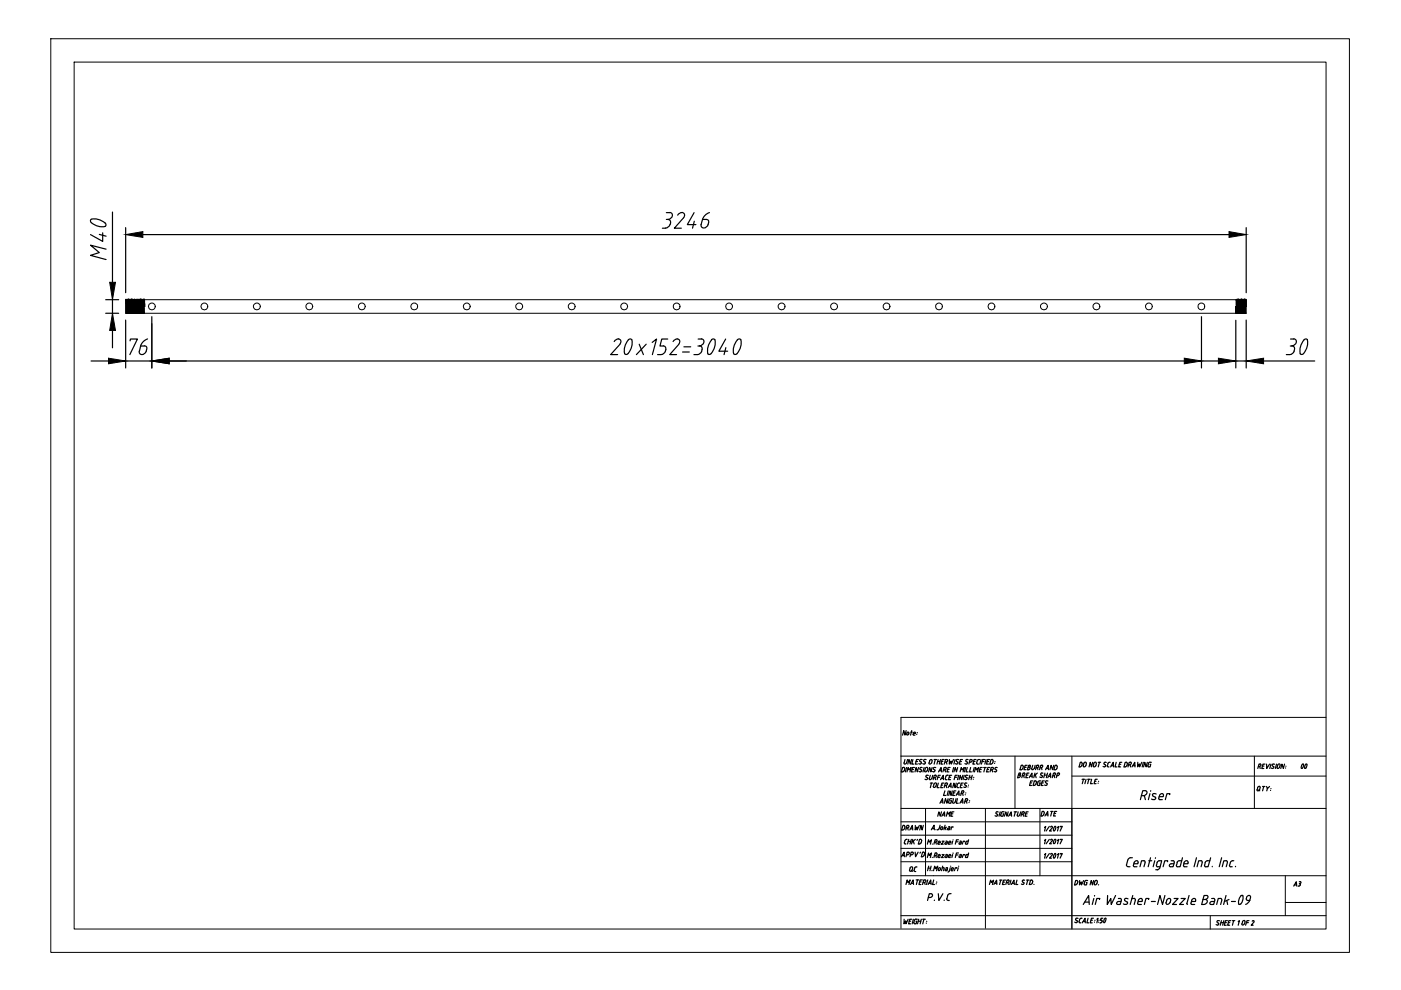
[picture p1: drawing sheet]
<svg xmlns="http://www.w3.org/2000/svg" width="297mm" height="210mm" viewBox="0 0 297 210" stroke-linecap="round" stroke-linejoin="round" font-family="sans-serif">
<!-- layer: 0 -->
<g fill="none" stroke="#000" stroke-width=".21">
<path d="M10.8 8.2h275.3v193.7h-275.3zM15.7 13.2h265.4v183.8h-265.4zM26.6 63.5v2.9h.2M26.6 63.5h.1M26.7 63.5l.1 2.9M26.7 63.5v.1M26.7 63.6h.1M26.7 63.6l.1 2.7M26.8 63.5l.1 2.9M26.8 63.5h.1M26.8 63.5l-.1 .1M26.8 66.3h.1"/>
<path d="M26.8 63.5l.1 .1M26.8 66.3v.1M26.8 66.3l.1 .1M26.9 63.6v2.7M26.9 66.4h.1M26.9 63.6h.1M26.9 66.3h.1M26.9 63.5l.1 2.9M26.9 63.5h.1M26.9 66.3v.1M26.9 66.3l.1 .1M26.9 63.5v.1"/>
<path d="M27 63.5v2.9M27 66.4h.1M27 63.5v.1M27 63.6h.1M27 63.6l.1 2.7M27.1 63.5v2.9M27.1 63.5h.1M27.1 66.3l-.1 .1M27.1 63.5l-.1 .1M27.1 66.3h.1M27.1 63.5l.1 2.9M27.1 63.5v.1"/>
<path d="M27.1 66.3v.1M27.1 63.6l.1 2.7M27.1 66.4h.1M27.1 63.6h.1M27.2 63.6v2.7M27.2 63.5h.1M27.2 66.3h.1M27.2 63.5l.1 2.9M27.2 66.3v.1M27.2 63.5l.1 .1M27.2 66.3l.1 .1M27.2 63.5v.1"/>
<path d="M27.3 66.4h.1M27.3 63.6h.1M27.3 63.6l.1 2.7M27.4 63.5v2.9M27.4 63.5h.1M27.4 66.3l-.1 .1M27.4 63.5l-.1 .1M27.4 66.3h.1M27.4 63.5l.1 2.9M27.4 63.5v.1M27.4 66.3v.1M27.4 63.6h.1"/>
<path d="M27.4 63.6l.1 2.7M27.4 66.4h.1M27.5 63.5l.1 2.9M27.5 63.5h.1M27.5 63.5l-.1 .1M27.5 66.3h.1M27.5 66.3v.1M27.5 63.5l.1 .1M27.5 66.3l.1 .1M27.6 63.6l.1 2.7M27.6 63.6h.1M27.7 66.3h.1"/>
<path d="M27.7 63.5v2.9v-2.9M27.7 66.3l-.1 .1M27.7 63.5h.1M27.7 66.3v.1M27.7 63.5l-.1 .1M27.7 66.4h.1M27.7 63.5v.1M27.7 63.6h.1M27.7 63.6l.1 2.7M27.8 63.5l.1 2.9M27.8 63.5h.1M27.8 66.3l-.1 .1"/>
<path d="M27.8 63.5l-.1 .1M27.8 66.3h.1M27.8 66.3l.1 .1M27.8 63.5l.1 .1M27.9 63.6h.1M27.9 63.6l.1 2.7M28 63.5h.1M28 66.3h.1M28 63.5v2.9M28 66.3l-.1 .1M28 63.5v.1M28 66.3v.1"/>
<path d="M28 63.5l-.1 .1M28 63.6l.1 2.7M28 66.4h.1M28 63.6h.1M28.1 63.5l.1 2.9M28.1 63.5h.1M28.1 66.3l-.1 .1M28.1 63.5l-.1 .1M28.1 66.3h.1M28.1 63.5l.1 .1M28.1 66.3l.1 .1M28.2 66.4h.1"/>
<path d="M28.2 63.6h.1M28.2 63.6l.1 2.7M28.2 63.5l.1 2.9M28.2 63.5h.1M28.2 63.5v.1M28.3 66.3h.1M28.3 63.5v2.9M28.3 66.3l-.1 .1M28.3 63.5v.1M28.3 66.3v.1M28.3 63.6l.1 2.7M28.3 66.4h.1"/>
<path d="M28.3 63.6h.1M28.4 66.3h.1M28.4 63.5v2.9M28.4 63.5h.1M28.4 63.5l-.1 .1M28.4 66.3l-.1 .1M28.4 66.3v.1M28.4 63.5l.1 2.9M28.4 66.4h.1M28.4 63.5l.1 .1M28.5 63.6h.1M28.5 63.6v2.7"/>
<path d="M28.5 63.5l.1 2.9M28.5 63.5h.1M28.5 63.5v.1M28.5 66.3v.1M28.5 66.3h.1M28.5 63.5l.1 .1M28.5 66.3l.1 .1M28.6 63.6h.1M28.6 63.6l.1 2.7M28.6 66.4h.1M28.6 63.5l.1 2.9M28.6 63.5h.1"/>
<path d="M28.6 63.5v.1M28.7 66.3h.1M28.7 63.5l.1 2.9M28.7 66.3l-.1 .1M28.7 63.5v.1M28.7 66.3v.1M28.7 63.6l.1 2.7M28.7 66.4h.1M28.7 63.6h.1M28.8 63.6v2.7M28.8 63.5l.1 2.9M28.8 63.5h.1"/>
<path d="M28.8 63.5v.1M28.8 66.3v.1M28.8 66.3h.1M28.8 63.5l.1 .1M28.8 66.3l.1 .1M28.9 66.4h.1M28.9 63.6h.1M28.9 63.6l.1 2.7M28.9 63.5l.1 2.9M28.9 63.5h.1M28.9 63.5v.1M29 63.5l.1 2.9"/>
<path d="M29 66.3l-.1 .1M29 66.3v.1M29 63.5v.1M29 63.6l.1 2.7M29 66.4h.1M29 63.6h.1M29.1 63.6v2.7M29.1 66.3h.1M29.1 63.5v2.9M29.1 63.5h.1M29.1 63.5v.1M29.1 66.3v.1"/>
<path d="M29.1 63.5l.1 2.9M29.1 66.4h.1M29.1 63.5l.1 .1M29.2 63.6h.1M29.2 63.6v2.7M29.2 63.6l.1 2.7M29.2 63.5l.1 2.9M29.2 63.5h.1M29.2 66.3v.1M29.2 63.5v.1M29.2 66.3h.1M29.3 63.5l.1 2.9"/>
<path d="M29.3 66.3v.1M29.3 63.5v.1M29.3 63.6h.1M29.3 63.6l.1 2.7M29.3 66.4h.1M29.4 63.5v2.9M29.4 63.5h.1M29.4 63.5l-.1 .1M29.4 66.3h.1M29.4 63.5l.1 2.9M29.4 66.3v.1M29.4 63.5v.1"/>
<path d="M29.4 63.6l.1 2.7M29.4 63.6h.1M29.5 63.6v2.7M29.5 66.3h.1M29.5 63.5l.1 2.9M29.5 66.3l-.1 .1M29.5 63.5h.1M29.5 66.3l.1 .1M29.5 63.5v.1M29.6 63.5v2.9M29.6 63.5v.1M29.6 66.4h.1"/>
<path d="M29.6 63.6h.1M29.6 63.6v2.7M29.6 63.6l.1 2.7M29.6 63.5l.1 2.9M29.6 63.5h.1M29.6 66.3v.1M29.6 66.3h.1M29.7 63.5l.1 2.9M29.7 66.3l.1 .1M29.7 63.5v.1M29.7 63.6l.1 2.7M29.7 63.6h.1"/>
<path d="M29.8 63.6v2.7M29.8 63.5h.1M29.8 66.3h.1M29.8 63.5l.1 2.9M29.8 66.3v.1M29.8 66.3l.1 .1M29.8 63.5l.1 .1M29.8 63.5v.1M29.9 66.4h.1M29.9 63.6h.1M29.9 63.6v2.7M29.9 63.6l.1 2.7"/>
<path d="M29.9 63.5l.1 2.9M29.9 63.5h.1M29.9 66.3v.1M29.9 63.5v.1M29.9 66.3h.1M30 63.5l.1 2.9M30 66.3v.1M30 63.5v.1M30 63.6h.1M30 63.6l.1 2.7M30 66.4h.1M30.1 63.5l.1 2.9"/>
<path d="M30.1 63.5h.1M30.1 63.5l-.1 .1M30.1 66.3h.1M30.1 66.3v.1M30.1 63.5l.1 .1M30.1 66.3l.1 .1M30.2 63.6v2.7M30.2 66.4h.1M30.2 63.6h.1M30.2 66.3h.1M30.2 63.5l.1 2.9M30.2 63.5h.1"/>
<path d="M30.2 66.3v.1M30.2 66.3l.1 .1M30.2 63.5v.1M30.3 63.5v2.9M30.3 66.4h.1M30.3 63.5v.1M30.3 63.6h.1M30.3 63.6l.1 2.7M30.4 63.5l.1 2.9M30.4 63.5h.1M30.4 66.3l-.1 .1M30.4 63.5l-.1 .1"/>
<path d="M30.4 66.3h.1M30.4 63.5l.1 .1M30.4 66.3l.1 .1M30.5 63.6v2.7M30.5 66.4h.1M30.5 63.6h.1M30.5 63.5h.1M30.5 66.3h.1M30.5 63.5l.1 1.5h.1M30.5 63.5l.1 2.9M30.5 66.3v.1M30.5 66.3l.1 .1"/>
<path d="M30.5 63.5l.1 .1M30.5 63.5v.1M30.6 63.6v1.4M30.6 66.4h231.4M30.6 63.6h.1M30.6 63.6l.1 1.4M30.7 63.5v1.5M30.7 63.5h231.4M30.7 63.5l-.1 .1M262 66.4v-1.4l.1 1.4M262 65l.1 1.3zM262.1 66.3h.1"/>
<path d="M262.1 63.5v2.9M262.1 66.3l-.1 .1M262.1 66.3v.1M262.1 63.5v.1M262.1 63.6l.1 2.7M262.1 66.4h.1M262.1 63.6h.1M262.2 66.3h.1M262.2 63.5l.1 2.9M262.2 63.5h.1M262.2 63.5l-.1 .1M262.2 66.3l.1 .1"/>
<path d="M262.2 66.3l-.1 .1M262.2 63.5l.1 .1M262.3 66.4h.1M262.3 63.6h.1M262.3 63.6l.1 2.7M262.3 63.6v2.7M262.3 63.5l.1 2.9M262.3 63.5h.1M262.3 63.5v.1M262.3 66.3v.1M262.3 66.3h.1M262.4 63.5v2.9"/>
<path d="M262.4 66.3v.1M262.4 63.5v.1M262.4 63.6l.1 2.7M262.4 66.4h.1M262.4 63.6h.1M262.5 63.5h.1M262.5 66.3h.1M262.5 63.5v2.9M262.5 63.5l.1 2.9M262.5 63.5l-.1 .1M262.5 66.3v.1M262.5 66.3l-.1 .1"/>
<path d="M262.5 66.4h.1M262.5 63.5l.1 .1M262.6 63.6h.1M262.6 63.6l.1 2.7M262.6 63.6v2.7M262.6 63.5l.1 2.9M262.6 63.5h.1M262.6 63.5v.1M262.6 66.3v.1M262.6 66.3h.1M262.7 63.5v2.9M262.7 66.3v.1"/>
<path d="M262.7 63.5v.1M262.7 63.6h.1M262.7 63.6l.1 2.7M262.7 66.4h.1M262.7 63.5l.1 2.9M262.7 63.5h.1M262.8 66.3h.1M262.8 63.5l.1 2.9M262.8 66.3v.1M262.8 66.3l-.1 .1M262.8 63.5v.1M262.8 63.6l.1 2.7"/>
<path d="M262.8 66.4h.1M262.8 63.6h.1M262.9 63.6v2.7M262.9 66.3h.1M262.9 63.5l.1 2.9M262.9 63.5h.1M262.9 63.5v.1M262.9 66.3l.1 .1M262.9 66.3v.1M262.9 63.5l.1 .1M263 66.4h.1M263 63.6h.1"/>
<path d="M263 63.6l.1 2.7M263 63.6v2.7M263 63.5l.1 2.9M263 63.5h.1M263 63.5v.1M263 66.3v.1M263 66.3h.1M263.1 63.5l.1 2.9M263.1 66.3v.1M263.1 63.5v.1M263.1 63.6l.1 2.7M263.1 66.4h.1"/>
<path d="M263.1 63.6h.1M263.2 63.6v2.7M263.2 63.5h.1M263.2 66.3h.1M263.2 63.5v2.9M263.2 63.5l.1 2.9M263.2 63.5v.1M263.2 66.3v.1M263.2 63.5l.1 .1M263.2 66.4h.1M263.3 63.6h.1M263.3 63.6l.1 2.7"/>
<path d="M263.3 63.6v2.7M263.3 63.5l.1 2.9M263.3 63.5h.1M263.3 63.5v.1M263.3 66.3v.1M263.3 66.3h.1M263.4 63.5l.1 2.9M263.4 66.3v.1M263.4 63.5v.1M263.4 63.6h.1M263.4 63.6l.1 2.7M263.4 66.4h.1"/>
<path d="M263.5 63.5v2.9M263.5 63.5h.1M263.5 63.5l-.1 .1M263.5 66.3h.1M263.5 63.5l.1 2.9M263.5 66.3v.1M263.5 63.5v.1M263.5 63.6l.1 2.7M263.5 66.4h.1M263.5 63.6h.1M263.6 63.6v2.7M263.6 66.3h.1"/>
<path d="M263.6 63.5l.1 2.9M263.6 63.5h.1M263.6 63.5v.1M263.6 66.3l.1 .1M263.6 66.3v.1M263.7 63.5v2.9M263.7 66.4h.1M263.7 63.5v.1M263.7 63.6h.1M263.7 63.6l.1 2.7M263.8 63.5v2.9M263.8 63.5h.1"/>
<path d="M263.8 63.5l-.1 .1M263.8 66.3l-.1 .1M263.8 66.3h.1M263.8 63.5l.1 2.9M263.8 66.3v.1M263.8 63.5v.1M263.8 63.6h.1M263.8 63.6l.1 2.7M263.8 66.4h.1M263.9 63.5h.1M263.9 66.3h.1M263.9 63.5l.1 2.9"/>
<path d="M263.9 63.5l-.1 .1M263.9 66.3l.1 .1M263.9 63.5l.1 .1M263.9 66.3v.1M264 63.6v2.7M264 66.4h.1M264 63.6h.1M264 63.6l.1 2.7M264 63.5l.1 2.9M264 63.5h.1M264 63.5v.1M264 66.3v.1"/>
<path d="M264 66.3h.1M264.1 63.5l.1 1.5v-1.5M264.1 66.3v.1M264.1 63.5v.1M264.1 63.6h.1M264.1 63.6l.1 1.4zM264.2 63.5l-.1 2.9M264.2 63.5l-.1 .1M281.1 152.1h-90.1v44.7M191 171.4h90.1M191 160.3h90.1M191 179.9h36.3"/>
<path d="M191 177.1h36.3M191 174.2h36.3M196.2 171.4v14.3M208.9 171.4v25.4M215.2 160.3v11.1M220.5 171.4v14.3M227.3 160.3v36.7M227.3 164.5h53.8M266 160.3v11.1M191 194.1h90.1M191 182.7h36.3M191 185.7h90.1"/>
<path d="M256.6 194.1v2.9M272.5 185.7v8.4M272.5 191.3h8.6"/>
<circle cx="32.2" cy="65" r=".72"/>
<circle cx="43.3" cy="65" r=".72"/>
<circle cx="54.5" cy="65" r=".72"/>
<circle cx="65.6" cy="65" r=".73"/>
<circle cx="76.7" cy="65" r=".73"/>
<circle cx="87.8" cy="65" r=".72"/>
<circle cx="99" cy="65" r=".72"/>
<circle cx="110.1" cy="65" r=".72"/>
<circle cx="121.2" cy="65" r=".73"/>
<circle cx="132.3" cy="65" r=".73"/>
<circle cx="143.4" cy="65" r=".72"/>
<circle cx="154.6" cy="65" r=".72"/>
<circle cx="165.7" cy="65" r=".72"/>
<circle cx="176.8" cy="65" r=".73"/>
<circle cx="188" cy="65" r=".73"/>
<circle cx="199.1" cy="65" r=".72"/>
<circle cx="210.2" cy="65" r=".72"/>
<circle cx="221.3" cy="65" r=".72"/>
<circle cx="232.5" cy="65" r=".73"/>
<circle cx="243.6" cy="65" r=".73"/>
<circle cx="254.7" cy="65" r=".72"/>
</g>
<g fill="none" stroke="#000" stroke-width=".25">
<path d="M21.1 49.7l1.4 .4M21.8 49.4v1.8l-2.6-1.5M22.3 48a2.92 2.92 0 0 1-3.1-1.2v-.2a2.74 2.74 0 0 1 3.3 1.1l-.2 .3M22.5 52.8l-3.3-.8 1.9 1.6-1.9 .5 3.3 .9M23.8 45v14.9M26.6 48.3v13.8M30.3 49.7h230.3M140.4 48.4h.8M141.3 45.1h.7M141.3 46.5h.3M141.6 46.5a.66 .66 0 0 1 .6 .4 .66 .66 0 0 1-.1 .7M142 45a.76 .76 0 0 1 .5 1 .76 .76 0 0 1-.9 .5"/>
<path d="M142 47.6a.98 .98 0 0 1-.9 .7M144.6 45.1l-.5 .1-.4 .4M144.6 45a.63 .63 0 0 1 .5 .5 .63 .63 0 0 1-.2 .7l-1.9 2.2h1.5M147.2 45.1l-1.5 2.5h1.8M147.2 46.9l-.4 1.5M148.7 47.6a.73 .73 0 0 0 .7 .8 .73 .73 0 0 0 .7-.8M148.9 46.5h1l.3 .2 .1 .4-.2 .5M148.9 46.5l-.3 1.1M150.4 45.1l-1 .7-.5 .7M264.2 48.3v13.8M19.3 76.5h3.7M22.4 66.4h2.8"/>
<path d="M22.4 63.5h2.8M23.8 63.5v2.9M23.8 70.1v3.6M26.6 67.9v10.1M26.6 76.5h5.6M27.6 72.3l.1-.4h1.4l-1.6 3.3M30.6 73.3l.5 .2v.6M30.6 73.4h-.8l-.2 1.1M31.1 74.1a.86 .86 0 0 1-.5 1 .86 .86 0 0 1-1.1-.4v-.3M31.3 71.9l-1.1 .7-.4 .7M32.2 67.1v10.9M35.9 76.5h215.2"/>
<path d="M131.1 71.8a.63 .63 0 0 1 .5 .5 .63 .63 0 0 1-.2 .7M131.1 71.9l-.5 .1-.4 .4M131.4 73l-1.9 2.2h1.5M132.4 75l.4 .2a2.74 2.74 0 0 0 1-3.3h-.2a2.74 2.74 0 0 0-1.2 3.1M135.5 73l.9 2.2M137 73l-2.1 2.2M138.3 72.6l.9-.7-.9 3.3M140.6 73.3a.57 .57 0 0 1 .5 .8M141.2 74.1a1.32 1.32 0 0 1-1.8 1.1M141.6 71.9h-1.3l-.4 1.5h.7M143.6 71.8a.63 .63 0 0 1 .5 .5 .63 .63 0 0 1-.2 .7M143.6 71.9l-.5 .1-.4 .4"/>
<path d="M143.9 73l-1.9 2.2h1.4M144.7 74.6h1.4M145 73.5h1.4M148 73.4h.4M148 71.9h.7M148.7 71.8a.76 .76 0 0 1 .5 1 .76 .76 0 0 1-.9 .5 .82 .82 0 0 1 .3 1.4 1.38 1.38 0 0 1-1.5 .5M150 75l.4 .2a2.74 2.74 0 0 0 1-3.3h-.2a2.84 2.84 0 0 0-1.1 3.1M153.9 71.9l-1.5 2.6h1.9M153.9 73.7l-.4 1.5M156.3 75l-.4 .2-.4-.2M156.3 72.1l.6-.2a2.82 2.82 0 0 1-.6 3.1M156.3 72.1l-.5 .9a3 3 0 0 0-.3 2"/>
<path d="M254.7 76.5h3.6M254.7 67.1v10.9M262 76.5h2.2M262 67.9v10.1M264.2 67.9v10.1M267.9 76.5h10.8M273.6 73.4h.4M273.6 71.9h.7M274.3 71.8a.76 .76 0 0 1 .5 1 .76 .76 0 0 1-.9 .5 .82 .82 0 0 1 .3 1.4 1.38 1.38 0 0 1-1.5 .5M277.2 72a2.92 2.92 0 0 1-1.2 3.2l-.4-.2M277.2 72.1l-.3-.2a2.74 2.74 0 0 0-1.2 3.1M192.1 154.9l-.2 1-.3-1-.2 1"/>
<path d="M192.2 155.6l.2 .2 .3-.2M192.3 155.4l.2-.2 .2 .2M192.3 155.4l-.1 .3M192.7 155.4v.3M193.1 155.2h.3M193.3 154.9l-.2 1M193.6 155.7l.1 .1M193.7 155.4l.2-.2 .2 .2M193.7 155.4l-.1 .3M193.7 155.9h.3M194.1 155.4l-.5 .1M194.4 155.7h.1"/>
<path d="M194.5 155.3v.1M191.6 162.7l.2 .3-.2 .5-.2 .1M191.6 175l.2 .3M191.6 162.7h-.2l-.3 1h.3M191.7 175h-.3l-.3 1 .6-.2 .2-.5M191.9 161l-.2 .8M191.9 178.9h.2M192.2 178h.1M192.2 178l-.3 .2-.2 .5 .2 .2M192.2 161.7l-.3 .3-.2-.3M192.2 162.7l-.2 1M192.3 163.7l.2-1 .2 .5 .5-.5-.3 1"/>
<path d="M192.4 161l-.2 .8M192.5 175.6v.4M192.5 175l.2 .1-.1 .3-.5 .2M192.5 175h-.2l-.3 1M192.5 178.4h.6M192.7 178l-.3 .9M192.9 176l.5-1 .1 1M193 175.7h.5M193.2 178l-.3 .9M193.3 161l-.3 1-.3-1-.2 1M193.4 163.2h.3M193.5 178l-.2 .9"/>
<path d="M193.6 161l-.3 1h.4M193.6 178.4l.2 .5M193.9 162.7h-.4l-.3 1h.4M194.1 175l-.1 1 .4-.7 .1 .7 .4-1M194.1 178l-.7 .6M194.2 161.5h.3M194.5 178l-.1 .2M194.7 161h-.4l-.2 1h.4M194.7 162.7l-.2 1-.3-1-.2 1M194.8 163.5l.3 .2M195 161.5l.3 .1M195.2 178l.2 .3"/>
<path d="M195.2 178h-.2l-.3 .9 .5-.1 .2-.5M195.2 161l-.2 .2 .1 .2M195.3 161l.2 .1M195.3 161.6l-.1 .3h-.4M195.5 162.8l-.5 .1 .4 .4-.3 .3M195.8 175l-.3 1-.2-1-.3 1M195.9 161.5l.3 .1M195.9 162.7l-.2 1M196.1 161l-.3 .2 .1 .2M196.1 165.2l.3 .1M196.1 161l.3 .1M196.1 161.6v.3h-.5"/>
<path d="M196.6 164.4l-.3 .3 .4 .2M196.6 163.4l-.4 .3-.2-.3M196.6 164.4h.2M196.6 164.9l.1 .2-.3 .2M196.6 179l.3-.9 .1 .5 .5-.5-.3 .9M196.7 163l-.1-.3h-.2l-.3 .7M196.7 163l-.1 .4M197.1 161.3l-.1 .5M197.2 164.4l-.2 .8 .3 .1 .2-.3M197.2 166h.6M197.5 175.9l.5-.9 .1 .9M197.5 161.7l-.4 .3-.1-.3"/>
<path d="M197.5 166l-.3 1M197.6 161.3l-.2-.3-.3 .3M197.6 162.7l-.2 1-.3-1-.2 1M197.6 161.3l-.1 .5M197.6 175.7h.5M197.7 178.9v.1M197.7 163.5l.3 .2M197.8 164.4l-.2 .7M197.9 166.7v.2l.5-.1 .1-.8-.4 .1-.2 .6M198 163.1l.2 .2M198 161h.6M198.2 163.2v.3l-.2 .1"/>
<path d="M198.3 164.9v.4M198.3 161l-.3 1M198.3 164.3l.2 .2-.1 .2-.5 .2M198.3 164.4h-.2l-.3 .9M198.4 162.8h-.4l-.1 .3M198.4 175.9h.1M198.4 178.6l.1 .4M198.5 178l.2 .1-.1 .3-.5 .2M198.5 178.1h-.2l-.3 .9M198.7 175.9h.2M198.8 161.5h.5M198.8 164.8h.4"/>
<path d="M198.8 178.8l.2 .2h.3M198.9 161l-.3 1M198.9 178.5l.3-.2 .2 .4h-.5M198.9 166l-.2 1h.4M198.9 178.6v.3M199 163.7l.5-1 .1 1M199.2 163.4h.4M199.3 170.3l.5-1 .1 1M199.3 175l-.2 .7-.3 .2M199.4 164.4h-.5l-.2 .9M199.4 165.3l.6-.9v.9M199.4 161l-.2 1"/>
<path d="M199.4 175.7l.2 .2 .2-.2M199.4 170.1h.5M199.5 175.5l.2-.2 .2 .2M199.5 175.5l-.1 .2M199.6 165.1h.4M199.6 166.5h.3M199.6 172.1l-.2 1-.3-1-.3 1M199.6 161.5h.3M199.7 173.1l.6-1v1M199.7 178.4h.5l-.6 .6h.4M199.8 172.8h.5M199.9 175.5v.2"/>
<path d="M200 163.2h.3M200.1 166h-.4l-.3 1h.5M200.2 161h-.5l-.2 1h.4M200.3 166.5h.2l.2 .5M200.3 167.7l-.3 1h.5M200.3 161.6h.3M200.4 163.2l.1 .5M200.4 175l-.3 .9M200.4 175.5l.1 .4M200.4 162.7l.2 .3-.3 .2M200.5 162.7h-.3l-.3 1M200.5 166.5l.3-.1v-.4h-.4l-.2 1"/>
<path d="M200.5 178.4h.3v.1M200.5 178.7h.3M200.6 161.6l.2-.2 .1-.3-.4-.1-.3 1M200.6 173.1l.3-1 .2 .5 .4-.5-.2 1M200.6 161.6l.2 .4M200.7 175.4l-.5 .2M200.8 164.4h.3M200.9 164.3l-.4 .3-.1 .5v.2h.4M200.9 178.6l-.1 .4h-.5l.2-.3M200.9 163.2h.3M201 167l.6-1v1M201 169.3l-.2 1-.3-1-.3 1"/>
<path d="M201.1 167.7l-.3 1M201.1 175.3h.3l-.1 .6h-.4v-.3h.5M201.1 170l.2 .3M201.2 178.5l.2-.2 .2 .2M201.2 178.6l-.1 .4h.4M201.2 166.7h.4M201.3 164.8h.3M201.3 169.6l-.2 .5M201.3 161v1l.3-.6 .1 .6 .5-1M201.4 162.7h-.4l-.2 1h.4M201.6 169.8h.1l-.1 .5h-.2M201.6 169.3l-.4 .3"/>
<path d="M201.6 178.6v.1h-.5M201.6 169.3h.3M201.7 172.6h.3M201.8 164.4h-.4l-.3 .9h.4M201.9 167.7l-.3 1-.2-1-.3 1M202 178.4l-.2 .6M202.1 175.4l-.3-.1-.2 .6M202.1 178.1h.1M202.1 168.1h.4M202.2 169.3l-.2 .8M202.2 162.7l-.3 1M202.2 172.1h-.4l-.2 1h.4"/>
<path d="M202.4 164.8h.4M202.5 170l-.4 .3-.2-.3M202.5 161l-.3 1M202.7 167.7h-.5l-.2 1h.4M202.7 168.7l.6-1v1M202.7 169.3l-.2 .8M202.7 178.5h.4M202.7 166l-.2 1-.3-1-.2 1M202.8 161.5l.3 .3-.3 .2-.3-.1M202.9 168.4h.4M202.9 166.7l.1 .3M203 164.4h-.5l-.2 .9"/>
<path d="M203 169.3l-.3 1h.5M203 162.7l-.2 1-.3-1-.3 1M203 167h.3M203.2 178.1h-.4l-.3 .9M203.3 164.4l-.3 .9M203.3 161.1h-.5v.3M203.3 166h.2M203.3 166l-.3 .3-.1 .5M203.5 170.3l.6-1v1M203.5 178.4h.3v.1M203.6 163.7l.2-1 .2 .5 .4-.5-.2 1M203.6 161.5h.2"/>
<path d="M203.7 170.1h.4M203.7 166.5h.3M203.8 168.2h.3M203.8 178.7h-.4v.3M203.8 178.6l-.1 .4h-.2M204.1 161h-.5l-.2 1h.4M204.1 168.2l.1 .5M204.1 164.4l-.3 .9-.2-.9-.3 .9M204.2 167.6l.2 .3-.4 .3M204.2 167.7h-.3l-.2 1M204.2 166h-.4l-.2 1h.4M204.3 166.9l.3 .1"/>
<path d="M204.4 164.4l-.2 .9M204.5 178.5v-.1h-.3l-.2 .6M204.5 165.2l.3 .1M204.6 166.4l.2 .2M204.6 169.9h.3M204.7 168.5h.1M204.7 178.8l.1 .2M204.7 162.7l-.2 1M204.8 168.1h-.1M204.8 169.9l.3-.2v-.3l-.4-.1-.2 1M204.8 166.5l.1 .3-.3 .1M204.8 161.5l.3 .1v.2l-.2 .2-.3-.1"/>
<path d="M204.9 169.9l.1 .4M204.9 164.4l-.2 .3 .3 .2M205 164.4h.2M205 164.9v.2l-.2 .2M205 166.1h-.4v.3M205.1 162.7l-.3 1h.4M205.2 166.8v.1M205.3 161.1h-.4l-.1 .3M205.3 178.4h-.4l-.2 .4M205.3 166.5h.1M205.4 178.1l-.3 .9h-.2M205.5 170.1v.1"/>
<path d="M205.5 164.8h.5M205.5 161.6h.3M205.6 169.8h-.1M205.6 164.4l-.2 .9M205.8 161.6l.3-.2v-.3l-.4-.1-.3 1M205.8 162.7l-.3 1h.5M206.1 164.4l-.2 .9M206.3 165.2h.1M206.4 161.5h.3M206.5 164.8h-.1M206.6 162.7l-.3 1M206.6 163.7l.3-1 .2 .5 .4-.5-.3 1"/>
<path d="M206.9 161h-.4l-.2 1h.4M207.2 162h.2M207.7 161l-.5 .3-.1 .4 .1 .3M207.7 163.2h.3M208 161l-.3 1M208.2 161.5h.4M208.3 162.7h-.5l-.2 1h.4M208.5 162.7h.6M208.8 161h-.5l-.2 1M208.8 162.7l-.2 1M209.1 161l-.3 1M209.3 161.5h.3"/>
<path d="M209.3 163.2h.3M209.8 161h-.4l-.3 1h.5M209.9 162.7h-.5l-.3 1h.5M210.3 161l.3 .3M210.3 163.2l.2 .5M210.4 161h-.3l-.2 1h.2M210.4 162.7h-.2l-.3 1M210.4 162.7l.2 .1-.1 .3-.5 .1M210.6 161.3l-.2 .6-.3 .1M210.8 163.5l.2 .2M210.9 161.8v.1M211 161.5h.1"/>
<path d="M211.2 162.7l.2 .1M211.2 162.7l-.3 .3 .4 .3M211.2 172.5l.3 .2M211.2 163.2l.1 .3-.2 .1M211.4 172.1l.2 .1M211.4 172.1l-.2 .2v.2M211.5 172.6l-.1 .4-.4-.1M212.1 172.1l-.3 1M212.1 172.8l.2 .3M212.3 172.4l-.1 .4M212.6 172.1l-.3 .3M212.7 172.6h.1l-.1 .5h-.3"/>
<path d="M212.7 172.1h.2M213.8 172.1l-.3 1-.3-1-.2 1M213.8 173.1l.6-1 .1 1M214 172.8h.4M215 172.1h.6M215.3 172.1l-.3 1M215.9 172.1l-.2 .8 .2 .2 .2-.2 .3-.8M215.9 164.3h.3M216.1 164.3l.2 .3-.3 .2M216.2 163.9l.2 .2-.3 .2M216.3 163.9h-.3l-.3 1h.3M216.5 163.2h-.2l.2-.9 .2-.1 .3 .4-.2 .5-.3 .1"/>
<path d="M216.6 172.6l.5-.1v-.4h-.4l-.2 1M216.7 164.5h.3M216.9 172.6l.1 .5M217.1 164.5v.4M217.1 163.9l.2 .2-.3 .3M217.1 163.9h-.2l-.3 1M217.2 162.7h.4M217.5 172.6h.3M217.6 164.3h.3M217.8 162.3h-.4l-.3 .9h.4M218 172.1h-.4l-.3 1h.4M218 162.7h.2"/>
<path d="M218.2 163.9h-.5l-.2 1h.4M218.2 164.9l.6-1v1M218.2 162.6l.2 .3-.3 .3M218.3 162.2l.2 .3-.3 .2M218.4 162.3h-.3l-.3 .9h.3M218.4 164.6h.4M218.5 166h.3M219 165.6h-.5l-.2 .9h.4M219 162.3l-.2 .6M219.4 163.9l-.2 1M219.5 162.3l-.3 .8-.4 .1-.1-.3M219.5 165.5l.2 .2-.1 .5"/>
<path d="M219.5 165.6h-.2l-.3 .9h.4l.2-.3M219.5 164.3l.2 .6M219.6 162.8h.3M219.9 163.9l-.6 .6M220 162.8l.1 .4M220 162.2l.2 .3-.3 .3M220.1 162.3h-.3l-.2 .9M220.1 165.9l-.1 .4M220.4 166h.2l-.2 .5h-.4l-.1-.2M220.5 162.8h.3M220.7 165.6h-.5l-.2 .2M220.8 162.8l.1 .4"/>
<path d="M220.9 166h.3M220.9 162.2l.2 .3-.4 .3M220.9 162.3h-.2l-.3 .9M220.9 164.5v.3l-.5-.1M221.1 163.9l-.4 .2 .3 .4M221.2 172l.2 .2-.1 .5M221.2 172h-.2l-.3 1h.3M221.3 172.7l-.4 .3M221.4 165.6h-.4l-.3 .9h.5M221.4 164.3h.6M221.5 175.4l.2-.2-.2 1M221.5 178.2l.2-.2-.2 .9"/>
<path d="M221.5 173l.6-1 .1 1M221.5 163.9l-.2 1M221.7 163.2l.5-.9 .1 .9M221.7 172.8h.5M221.8 166l.2 .4-.2 .1-.3-.1M221.8 162.9h.5M222.1 163.9l-.3 1M222.1 164.9l.6-1 .1 1M222.2 165.6h-.4l-.1 .3M222.3 164.6h.5M222.5 175.2l-.7 1M222.5 178l-.7 .9"/>
<path d="M222.7 175.3l.4-.1v.3M222.7 178.1l.4-.1v.3M222.8 172h.5M223 172l-.2 1M223.1 175.6l-.6 .6h.4M223.1 178.3l-.6 .6h.4M223.2 164.5h.3M223.4 162.3l-.2 .9-.3-.9-.3 .9M223.5 172.5h.3M223.5 164.5l.1 .4M223.6 163.9l.2 .2-.4 .3M223.6 175.3l-.2 .8"/>
<path d="M223.6 178l-.2 .8M223.6 163.9h-.2l-.3 1M223.8 175.2l-.2 .1M223.8 178h-.2M223.8 175.3v.5l-.2 .3h-.2M223.8 178v.6l-.2 .2h-.2M223.9 162.2l.2 .2v.5M224 162.3h-.3l-.3 .9h.5l.2-.3M224 172h-.4l-.2 1h.4M224 164.5h.3M224.2 175.4l.3-.2-.3 1M224.2 178.2l.3-.2-.3 .9"/>
<path d="M224.4 163.9l.2 .2-.3 .3M224.5 163.9h-.3l-.2 1M224.8 175.3v-.1h.4l-.4 1M224.8 178.1l.4-.1-.4 .9M229.2 161.6l.3 .3-.2 .5-.3 .2M229.2 161.6h-.2l-.2 1h.2M229.4 165.2h.6M229.7 165.2l-.2 1M230.3 165.2l-.3 1M230.3 161.9l-.1-.3-.4 .1-.1 .8 .3 .1 .2-.3M230.3 161.9l-.1 .4M230.6 165.2h.6"/>
<path d="M230.9 165.2l-.3 1M231.5 165.2l-.3 1h.4M231.7 161.6l-.3 1-.2-1-.3 1M232.1 165.7h.3M232.3 162.3l-.3 .3-.2-.3M232.4 161.9v-.3l-.4 .1-.2 .6M232.5 161.9l-.2 .4M232.6 165.2h-.4l-.2 1h.4M232.8 161.6h.6M232.8 166v.1M232.9 165.7h.1M233.1 161.6l-.3 1"/>
<path d="M233.9 162.5l.3 .1M234.1 162.1l.3 .2-.2 .3M234.3 161.6l.3 .1M234.3 161.6l-.2 .2v.2M234.8 162.3l.1 .3M234.9 161.9l-.1 .4M235 162.6h.1M235.2 161.6l-.3 .3M235.2 161.6h.2M235.5 162.6l.5-1 .1 1M235.6 162.3h.5M236.7 161.6l-.3 1h.4"/>
<path d="M237.3 162.1h.3M237.8 161.6h-.4l-.2 1h.4M238.8 161.6l.2 .3M238.8 161.6h-.2l-.3 1h.3M239 161.9l-.2 .5-.2 .2M239.3 162.2h.2M239.5 162.1l.3-.1v-.4h-.4l-.2 1M239.6 162.2l.1 .4M240 162.6l.6-1v1M240.2 162.3h.4M241.2 161.6v1l.4-.6v.6l.5-1M242 168.7h.5"/>
<path d="M242.4 161.6l-.2 1M242.5 168.7a.65 .65 0 0 0 .5-1l-.7-.1-.5 1.9M242.6 168.7l.2 .8M243.3 161.6l-.3 1-.3-1-.2 1M243.5 161.9l-.1 .4M243.8 162.1h.2l-.1 .5h-.5l-.1-.3M243.8 168.3l-.3 1.2M243.8 161.6l-.3 .3M243.9 161.6h.2M244 167.6l-.1 .2M244.1 169.4l.6 .1M244.4 168.8l.6 .3-.3 .4"/>
<path d="M245.1 168.4l-.3-.1a.36 .36 0 0 0-.5 .3l.1 .1M245.8 168.7l-.1 .7 .2 .1M245.9 169.5h.5M246.7 168.7l-.1-.4a.55 .55 0 0 0-.8 .4M246.7 168.7l-.1 .2h-.8M248 168.5v-.2h-.6l-.3 1.2M266.7 167l-.2 .4M266.8 162.5h.3M266.9 167.5l.2 .2M267.1 167.4l-.4 .3-.2-.3M267.1 162.5l.1 .4M267.2 162l.1 .2-.3 .3"/>
<path d="M267.2 167l-.2-.3-.4 .3M267.2 162h-.3l-.2 .9M267.2 167l-.1 .4M267.6 162.4h.4M267.7 166.8h.5M267.9 166.8l-.2 .9M268.2 162h-.4l-.3 .9h.4M268.5 162l.1 .9 .6-.9M268.5 166.8l.2 .4 .5-.4M268.7 167.2l-.1 .5M269.4 167.6h.1M269.5 162l-.3 .9"/>
<path d="M269.5 167.2h.1M270 162l-.3 .3 .4 .3M270 162h.2M270 162.5v.4l-.5-.1M270.7 162l-.3 .9M270.9 162.3l-.1 .4M271.4 162.2l-.2-.2-.3 .2M271.4 162.3l-.3 .6h-.3l-.1-.2M272.3 162l-.2 .9-.3-.9-.3 .9M272.6 162.8v.1M272.6 162.4v.1M276.1 162.9h-.2"/>
<path d="M276.1 162.9l.3-.6-.1-.3-.3 .3-.1 .6M277.1 162l-.1 .6-.3 .3a.55 .55 0 0 1 .4-.9M191.1 181.7l.6-1v1M191.3 181.4h.4M191.7 194.9v1l.3-.7 .1 .7 .4-1M192.1 187.5l.2-.9 .2 .5 .5-.5-.3 .9M192.6 180.7h-.3l-.2 1M192.6 180.7l.2 .1-.1 .3-.5 .1M192.8 195.3h.3M193 184.1l-.2 .4M193.1 187.5l.5-.9 .1 .9M193.2 184.6l.2 .2"/>
<path d="M193.2 187.3h.4M193.3 194.9h-.4l-.3 1h.5M193.4 184.5l-.4 .2-.2-.2M193.4 180.7h-.2l-.3 1M193.5 180.7l.1 .1v.3l-.5 .1M193.5 184l-.2-.2-.4 .2M193.5 184.1l-.1 .4M193.6 194.9l-.2 1M193.8 184.5l.1 .2M193.9 184.1l-.1 .4M194 184.8h.2M194 180.7l.1 1 .6-1"/>
<path d="M194.2 195.3h.2l-.2 .6-.4-.1-.1-.2M194.2 194.9h.3M194.2 183.8l-.3 .3M194.2 194.9l-.3 .1-.1 .6M194.2 183.8h.2M194.2 186.6h.6M194.5 186.6l-.2 .9M194.7 195.3h.5M194.8 194.9l-.3 1M195 187h.3M195.2 180.7l-.2 .2M195.3 194.9l-.2 1"/>
<path d="M195.6 186.6h-.5l-.3 .9h.5M195.6 194.9h.6M195.7 187.1l.5-.1v-.4h-.4l-.2 .9M195.8 180.7l.2 .1-.1 .6M195.8 180.7h-.2l-.3 1 .4-.1 .2-.2M195.9 194.9l-.3 1M196 187.1l.1 .4M196.4 195.7h.1M196.5 195.3v.1M196.6 181.8l.3-1 .1 .6 .5-.6-.3 1M196.7 186.6l-.3 .9M196.8 187.5l.5-.9 .1 .9"/>
<path d="M196.8 184.1h.5M196.8 190.3h.4M196.9 187.3h.5M196.9 183.6l-.2 1M197.2 190.3a.46 .46 0 0 0 .4-.3 .46 .46 0 0 0 0-.5h-.6l-.3 1.4M197.4 183.6l-.2 1M197.6 184.5v.1M197.7 181.8h.1M197.9 184.6l.3-1 .1 .6 .5-.6-.2 1M198 186.6l-.3 .9h.4M198.1 181.4l.5-.1v-.4l-.3-.1-.3 1M198.1 190.8v.1"/>
<path d="M198.4 181.4l.1 .4M198.5 187.4h.1M198.6 187v.1M198.8 181.6l.5 .2M198.9 181.5h.5l-.1-.3h-.3l-.1 .5M198.9 189.5l.2 1.4 .8-1.4M199 184.2l.2-.2h.2v.4l-.3 .2-.2-.2M199 184.2l-.1 .2M199.7 181.2h.5l-.6 .6h.4M199.8 184h.2M199.9 183.6l-.3 1M200 183.9l.2 .2"/>
<path d="M200.2 184.2l-.2 .4M200.2 190.8v.1M200.5 181.2h.3v.1M200.5 181.5h.3M200.6 184.3l-.2 .1 .1 .2M200.6 184h.2M200.6 184.3h.3M200.7 190.5l.3 .4M200.8 183.9l.1 .2M200.9 184.2l-.1 .4h-.3M200.9 181.4l-.1 .4-.5-.1 .2-.2M201 190.9h.3"/>
<path d="M201.2 181.4l.2-.2 .2 .2M201.2 181.4l-.1 .3 .4 .1M201.2 184.7l-.2 .2M201.4 189.5l-.4 .2-.2 .8M201.4 189.5h.2M201.5 184l-.2 .7M201.6 183.6v.1M201.6 181.4l-.5 .1M201.6 184.4l.2 .2M201.7 184.2l.3-.2 .1 .2M201.7 184.2v.2M201.8 184.6h.3"/>
<path d="M202 181.2l-.2 .6M202.1 180.8v.1M202.2 184.2l-.5 .1M202.7 181.3h.4M202.8 184.1l-.3-.1-.1 .6M203.2 184l-.2 .6M203.2 180.8h-.4l-.3 1M203.3 183.6v.1M203.5 181.2h.3v.1M203.8 181.5h-.4v.3M203.8 181.4l-.1 .4h-.2M204.5 181.3l-.3-.1-.2 .6"/>
<path d="M204.7 181.6l.1 .2M204.8 181.4l-.1 .3M205.3 181.2l-.3-.1-.2 .3M205.4 180.8l-.3 1h-.2M209.8 187.5l.2-.9 .2 .5 .5-.5-.3 .9M210.7 187.5l.6-.9v.9M210.9 187.3h.4M211.9 186.6h.5M212.2 186.6l-.3 .9M212.7 187h.3M213.2 186.6h-.4l-.3 .9h.5M213.7 187.1l.1 .4"/>
<path d="M213.8 186.6l.2 .1-.1 .3-.5 .1M213.8 186.6h-.3l-.3 .9M214.3 186.6l-.2 .9M214.4 187.5l.6-.9 .1 .9M214.6 187.3h.4M215.6 186.6l-.2 .9h.4M217 187.1v.4l-.4-.1M217.2 186.6l-.4 .1 .3 .5M217.6 186.6h.6M217.9 186.6l-.3 .9M218.7 186.6l.2 .1v.5M218.8 186.6h-.3l-.3 .9h.5l.2-.3"/>
<path d="M219.2 187.5h.1M221.5 181.2l.2-.2-.2 .9M222.5 181l-.7 .9M222.7 181.1l.4-.1v.3M223.1 181.3l-.6 .6h.4M223.6 181l-.2 .9M223.8 181h-.2M223.8 181v.6l-.2 .3h-.2M224.2 181.2l.3-.2-.3 .9M224.8 181.1v-.1h.4l-.4 .9M227.9 195.5l.2 .1M228 187.6l.3-.1 .2-.5-.1-.3h-.3l-.3 .9h.2"/>
<path d="M228.1 195.1l.3 .1M228.3 194.7l-.2 .1v.3M228.3 194.7h.3M228.4 195.2v.3l-.2 .1M228.8 195.4v.2l.4 .1M228.9 186.7v.9l.3-.6 .1 .6 .5-.9M229.4 194.7l-.4 .1-.2 .6M229.5 195.7l.6-1v1M229.6 195.4h.5M229.7 191.8l1.1-1.9 .1 1.9M229.8 187.4l.2 .2M230 191.3h.9"/>
<path d="M230.3 186.7l-.3 .1-.1 .6M230.3 187.1h.2l-.2 .5h-.2M230.3 186.7h.3M230.7 194.7l-.3 1h.5M231.3 195.1h.3M231.8 194.7h-.4l-.2 1h.4M231.9 186.7l-.3 .9-.2-.9-.3 .9M231.9 190.5l-.3 1.3M232 195.5h.1M232.1 189.9l-.1 .1M232.2 195.1l-.1 .1M232.6 194.9l.2-.2-.2 1"/>
<path d="M232.6 186.9v-.2l-.4 .1-.2 .7 .3 .1 .2-.3M232.7 186.9l-.1 .5M232.9 195.5h.1M232.9 187.6h.1M233 195.1v.1M233.1 190.7l.1-.2h-.6l-.4 1.3M233.5 195.1l.2 .2M233.7 195.3l-.2 .3-.3 .1M233.8 194.7h-.4l-.1 .4h.2M234.5 194.7l-.3 .9M234.5 194.7h-.1a.61 .61 0 0 0-.2 .9M234.8 189.9v1.9l.7-1.3 .1 1.3 .9-1.9"/>
<path d="M237.1 190.5h.5l.1 .3M237.8 190.9l-.3 .9-.8-.2 .3-.4 .7-.1M238.5 191l.6 .4a.55 .55 0 0 1-.9 .2M238.7 190.5l.5 .1M238.7 190.5l-.3 .1 .1 .3M239.1 182.3l-.3 1.2 .4 .2M239.2 183.8h.4M240 190.5h.5M240.1 181.9a.74 .74 0 0 0-1 .4M240.2 189.9l-.6 1.9M240.4 190.5l.3 .2v.1M240.5 182.9l-.2 .7 .8 .2"/>
<path d="M240.7 190.9l-.2 .9M241.2 191.5l.1 .2 .7 .1M241.3 182.9l-.1-.4a.55 .55 0 0 0-.7 .4M241.3 182.9l-.1 .2h-.8M242.2 190.9l-.1-.4a.55 .55 0 0 0-.8 .4l-.1 .6M242.2 190.9v.2h-.9M242.5 182.5l.3 .2v.1M242.5 182.5h-.5l-.3 1.3M242.8 182.9l-.3 .9M243.5 190.7l.1-.2h-.6l-.4 1.3M243.6 182.5h.6M243.9 181.9l-.5 1.9"/>
<path d="M244.1 191.1h.9M244.8 182.5l-.3 1.3M245 181.9v.1M245 184.4h.4M245.2 183.4l.1 .3 .7 .1M245.3 182.9l.3-.4h.7l-.4 1.6M245.3 182.9l-.1 .5M245.9 184l-.5 .4M247 189.9l-.5 1.9-.6-1.9-.5 1.9M247.5 182.7l.1-.2h-.7l-.3 1.3M248.2 190.9l-.1-.4a.55 .55 0 0 0-.7 .4l-.2 .6 .1 .2a.55 .55 0 0 0 .8-.4M248.2 190.9l-.1 .4"/>
<path d="M248.3 182.5h.6l.1 .3-.3 1-.7-.1-.1-.2 .2-.3 .8-.1M248.9 190.5h.9l-1.2 1.3h.8M249.4 183.4v.2l.3 .2M249.6 182.9l-.2 .5M250 182.5l-.4 .4M250.1 182.5h.4M250.4 190.5h.9l-1.2 1.3h.8M250.7 181.9l-.5 1.9h-.5M251.2 183.8h.5M251.6 191.5l.2 .2M251.9 182.9l-.1-.4a.52 .52 0 0 0-.7 .4l-.2 .7 .3 .2M251.9 182.9v.2h-.9"/>
<path d="M252.1 189.9l-.5 1.7M252.7 190.9l-.2 .6 .1 .2 .7 .1M253.5 190.9l-.1-.4a.55 .55 0 0 0-.8 .4M253.5 190.9v.2h-.9M253.7 181.9l-.5 1.9M253.8 183.8l.3-1.3h.7l.1 .2-.3 1.1M255 190.7h.6M255.3 189.9h.7a.48 .48 0 0 1 0 .5 .48 .48 0 0 1-.4 .3l.2 .1a.61 .61 0 0 1 .1 .7 .61 .61 0 0 1-.6 .3h-.5zM256.5 182.5h-.5l-.4 .2-.2 .7M256.7 181.9l-.6 1.9-.6-.1-.1-.3M256.9 190.5h.6v.3l-.2 1-.7-.1-.1-.2 .2-.3 .8-.1M257 183.7v.1"/>
<path d="M257.8 196l.3 .1M258 191.8l.3-1.3h.6l.1 .2-.2 1.1M258.1 195.6l.3 .1M258.3 195.8l.1 .2-.3 .1M258.6 195.2h-.5v.4M258.8 195.6h.5M259 195.2l-.3 1M259 181.9l-.5 1.9M259.5 195.2l-.3 1M259.7 195.6h.3M259.9 189.9l-.5 1.9M260.1 190.9l.2 .9"/>
<path d="M260.2 182.8l-.1-.3h-.6l-.4 1.3M260.2 195.2h-.4l-.2 1h.4M260.2 182.9l-.2 .9M260.4 195.6h.3M260.6 190.7l-1 .4M260.7 183.4v.2l.2 .2M260.9 182.9l-.2 .5M261 195.2h-.5l-.2 1h.4M261 183.8h.3M261.1 191.1h.8M261.3 195.2h.5M261.3 182.5h.3"/>
<path d="M261.3 182.5l-.4 .4M261.5 195.2l-.2 1M262 183.7l-.1 .1M262.5 195.4l.3-.2-.3 1M263.1 190l-.5 1 .1 .7a1.32 1.32 0 0 0 .8-1.7M263.3 195.9l.2 .2 .4-.2v-.7l-.4 .1-.2 .6M263.5 189.9l-.2-.1-.2 .1M264.2 190.5l.1 .3 .7 .1M264.3 195.6h.4M264.8 195.2h-.4l-.3 1M265.1 190.3l-.1-.4a.56 .56 0 0 0-.7 .6M265.1 190.3a1.7 1.7 0 0 1-1 1.5"/>
<path d="M265.5 195.3l.3-.1v.3M265.8 195.5l-.5 .7h.4M274.3 187.9l.5-1 .1 1M274.4 187.6h.5M275.5 186.9l.3 .1-.2 .3M275.5 187.4h.2v.3M275.7 187.6l-.5 .3"/>
</g>
<path d="M23.3 59.9h1.2l-.7 3.6zM26.6 49.7l3.7-.6v1.2zM260.6 49.1l3.6 .6-3.6 .6zM23 75.9l3.6 .6-3.6 .6zM23.8 66.4l.7 3.7h-1.2zM32.2 76.5l3.7-.6v1.2zM251.1 75.9l3.6 .6-3.6 .6zM258.3 75.9l3.7 .6-3.7 .6zM264.2 76.5l3.7-.6v1.2z" fill="#000" stroke="#000" stroke-width=".21"/>
</svg>
